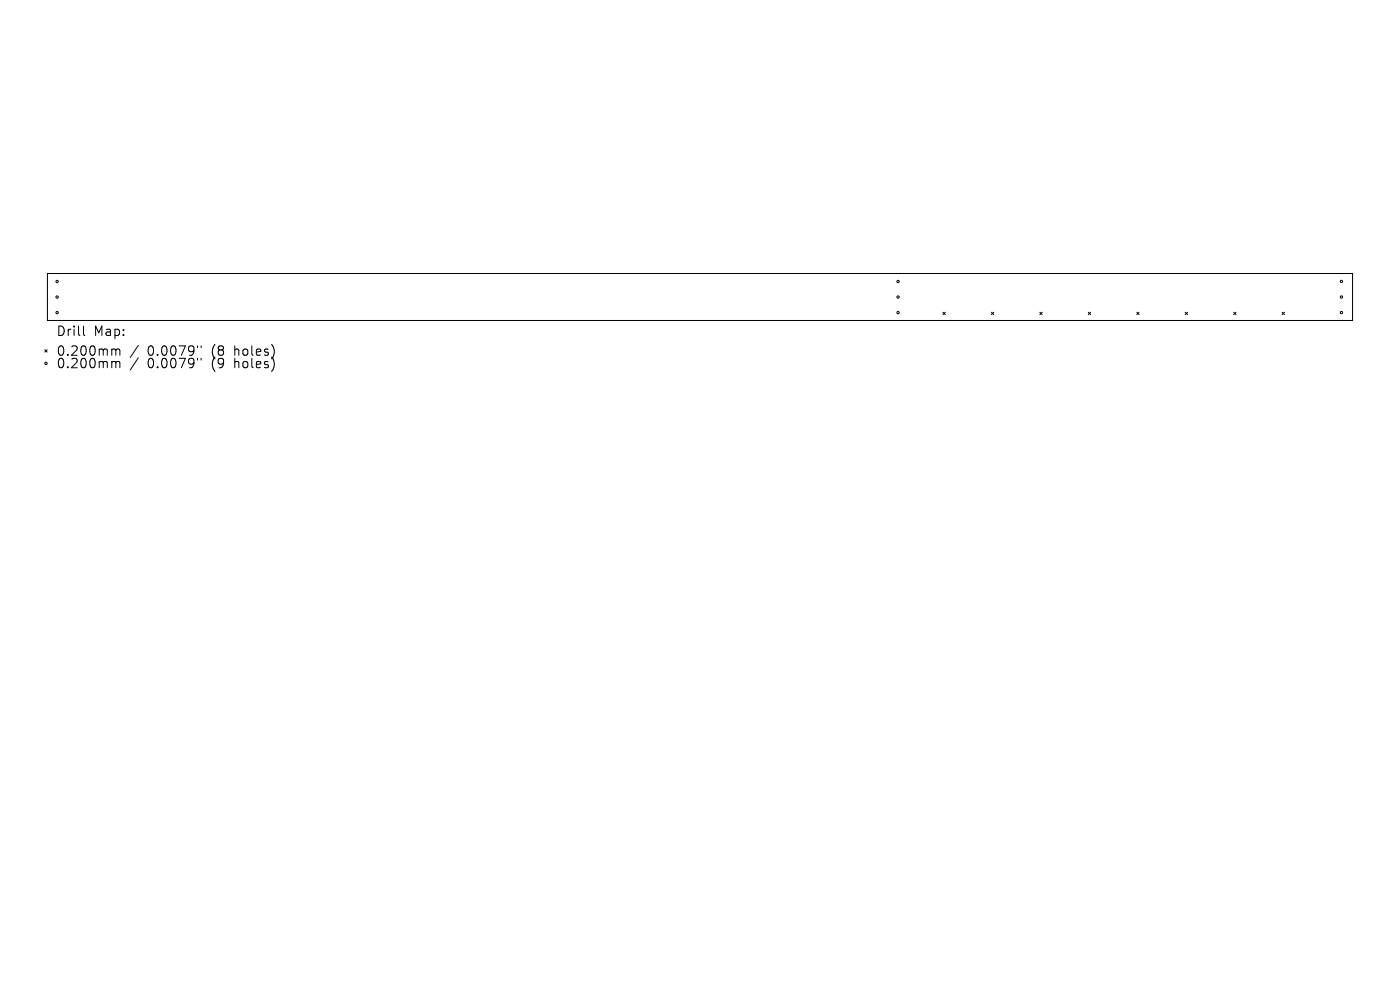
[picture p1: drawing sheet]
<svg xmlns="http://www.w3.org/2000/svg" width="297mm" height="210mm" viewBox="0 0 297 210" stroke-linecap="round" stroke-linejoin="round" font-family="sans-serif">
<defs><g id="words">
<g font-size="2.8">
<text x="12" y="71.5">Drill</text>
<text x="19.9" y="71.5">Map:</text>
<text x="12" y="75.7">0.200mm</text>
<text x="31.2" y="75.7">0.0079&quot;</text>
<text x="44.9" y="75.7">(8</text>
<text x="49.7" y="75.7">holes)</text>
<text x="12" y="78.3">0.200mm</text>
<text x="31.2" y="78.3">0.0079&quot;</text>
<text x="44.9" y="78.3">(9</text>
<text x="49.7" y="78.3">holes)</text>
</g>
</g></defs>
<g fill="none" stroke="#000" stroke-width=".21">
<path d="M10.1 58h276.8v10h-276.8zM9.5 74.2l.5 .5M10 74.2l-.5 .5M17.7 69.2v1.7l.3 .3M24.3 74l.3 .3M24.3 76.7l.3 .3M24.6 74.3v1.1M24.6 77v1M24.6 74.3l.3-.3 .4 .1 .1 1.3M24.6 77l.3-.3 .4 .1 .1 1.2M29.3 73.3l-1.7 2.5M29.3 75.9l-1.7 2.6"/>
<path d="M41.9 73.4v.4M41.9 76v.4M42.7 73.4v.4M42.7 76v.4M58.1 73.9v1.4M58.1 76.6v1.3M200 66.2l.5 .5M200.5 66.2l-.5 .5M210.3 66.2l.5 .5M210.8 66.2l-.5 .5M220.6 66.2l.5 .5M221.1 66.2l-.5 .5"/>
<path d="M230.9 66.2l.5 .5M231.4 66.2l-.5 .5M241.2 66.2l.5 .5M241.7 66.2l-.5 .5M251.4 66.2l.5 .5M251.9 66.2l-.5 .5M261.7 66.2l.5 .5M262.2 66.2l-.5 .5M272 66.2l.5 .5M272.5 66.2l-.5 .5"/>
<circle cx="12.1" cy="59.7" r=".25"/>
<circle cx="190.5" cy="59.7" r=".25"/>
<circle cx="284.6" cy="59.7" r=".25"/>
<circle cx="9.8" cy="77.1" r=".25"/>
<circle cx="12.1" cy="63" r=".25"/>
<circle cx="12.1" cy="66.3" r=".25"/>
<circle cx="190.5" cy="63" r=".25"/>
<circle cx="190.5" cy="66.3" r=".25"/>
<circle cx="284.6" cy="63" r=".25"/>
<circle cx="284.6" cy="66.3" r=".25"/>
</g>
<use href="#words"/>
</svg>
